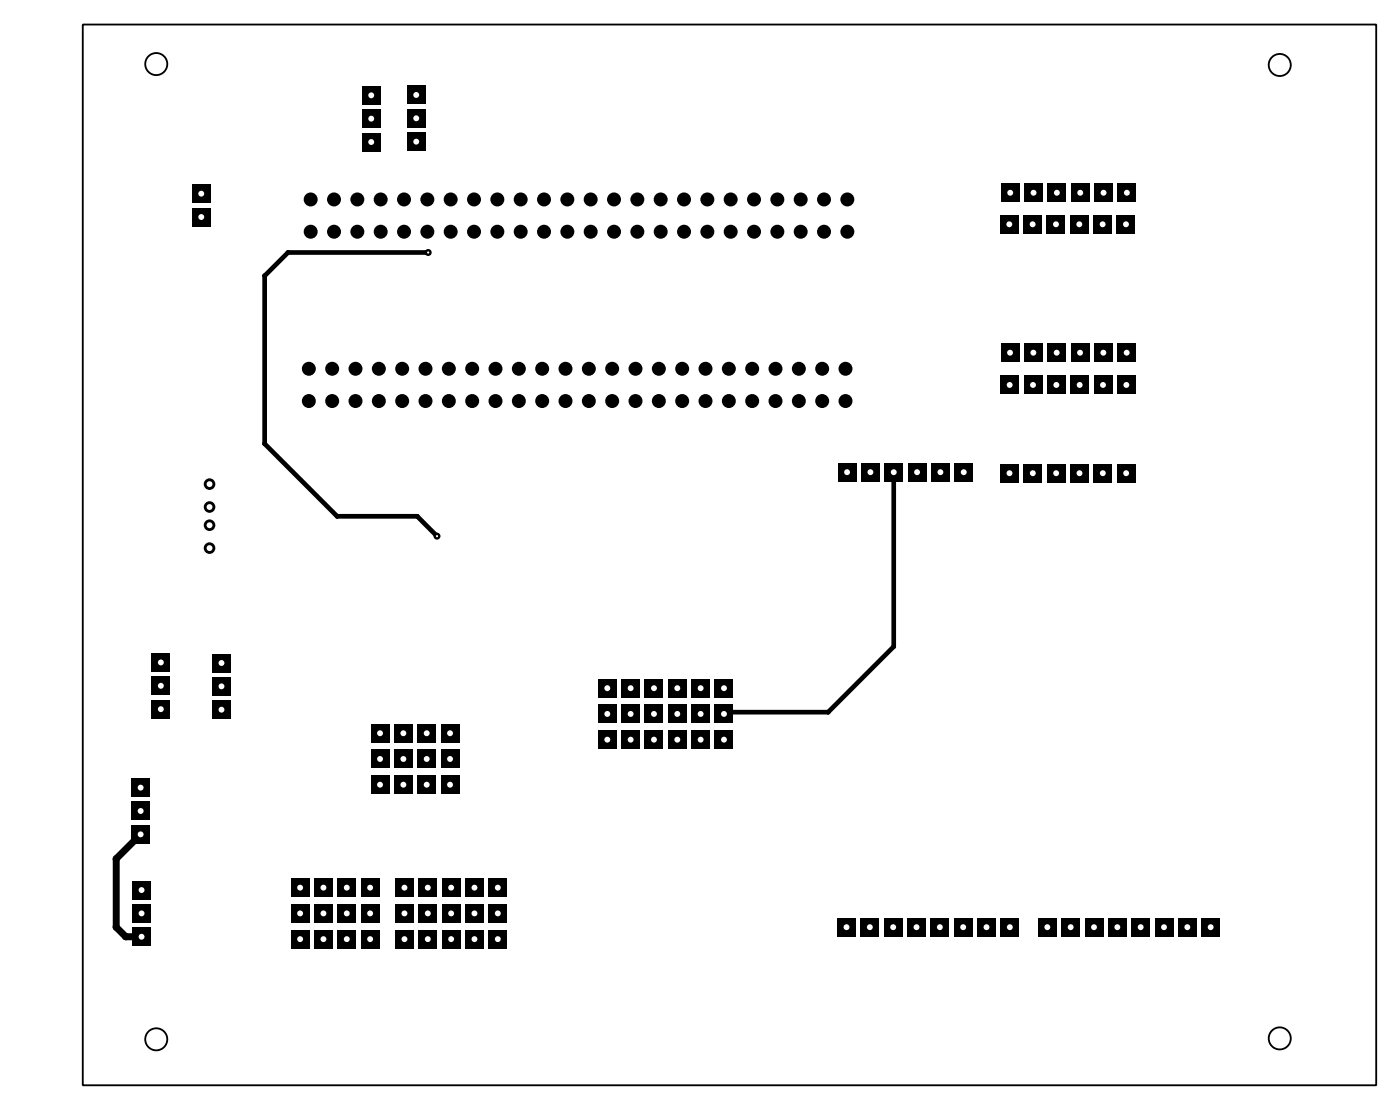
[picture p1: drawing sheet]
<svg xmlns="http://www.w3.org/2000/svg" width="152mm" height="121mm" viewBox="0 0 152 121" stroke-linecap="round" stroke-linejoin="round" font-family="sans-serif">
<path d="M15.3 90.8l-2.7 2.6v7.5l1.1 1h1.7" fill="none" stroke="#000" stroke-width=".76"/>
<g fill="#000">
<circle cx="28.8" cy="30" r=".25"/>
<circle cx="31.3" cy="27.5" r=".25"/>
<circle cx="46.6" cy="27.5" r=".38"/>
<circle cx="28.8" cy="48.3" r=".25"/>
<circle cx="36.7" cy="56.2" r=".25"/>
<circle cx="45.4" cy="56.2" r=".25"/>
<circle cx="17.8" cy="74.6" r=".12"/>
<circle cx="79" cy="77.5" r=".25"/>
<circle cx="90.2" cy="77.5" r=".25"/>
<circle cx="97.3" cy="70.3" r=".25"/>
<circle cx="12.6" cy="93.4" r=".38"/>
<circle cx="12.6" cy="100.9" r=".38"/>
<circle cx="13.7" cy="101.9" r=".38"/>
</g>
<path d="M17.5 74.6h.3" fill="none" stroke="#000" stroke-width=".25"/>
<path d="M46.6 27.5h-15.3l-2.5 2.5v18.3l7.9 7.9h8.7l2.2 2.1M97.3 51.4v18.9l-7.2 7.2h-11.1l-.2 .2" fill="none" stroke="#000" stroke-width=".51"/>
<circle cx="46.6" cy="27.5" r=".12" fill="#fff"/>
<circle cx="47.6" cy="58.3" r=".38" fill="#000"/>
<circle cx="47.6" cy="58.3" r=".12" fill="#fff"/>
<g fill="#000">
<circle cx="33.8" cy="25.2" r=".76"/>
<circle cx="33.8" cy="21.7" r=".76"/>
<circle cx="36.4" cy="25.2" r=".76"/>
<circle cx="36.4" cy="21.7" r=".76"/>
<circle cx="38.9" cy="25.2" r=".76"/>
<circle cx="38.9" cy="21.7" r=".76"/>
<circle cx="41.4" cy="21.7" r=".76"/>
<circle cx="41.4" cy="25.2" r=".76"/>
<circle cx="44" cy="25.2" r=".76"/>
<circle cx="44" cy="21.7" r=".76"/>
<circle cx="46.5" cy="25.2" r=".76"/>
<circle cx="46.5" cy="21.7" r=".76"/>
<circle cx="49.1" cy="21.7" r=".76"/>
<circle cx="49.1" cy="25.2" r=".76"/>
<circle cx="51.6" cy="25.2" r=".76"/>
<circle cx="51.6" cy="21.7" r=".76"/>
<circle cx="54.1" cy="21.7" r=".76"/>
<circle cx="54.1" cy="25.2" r=".76"/>
<circle cx="56.7" cy="21.7" r=".76"/>
<circle cx="56.7" cy="25.2" r=".76"/>
<circle cx="59.2" cy="21.7" r=".76"/>
<circle cx="59.2" cy="25.2" r=".76"/>
<circle cx="61.8" cy="25.2" r=".76"/>
<circle cx="61.8" cy="21.7" r=".76"/>
<circle cx="64.3" cy="25.2" r=".76"/>
<circle cx="64.3" cy="21.7" r=".76"/>
<circle cx="66.8" cy="25.2" r=".76"/>
<circle cx="66.8" cy="21.7" r=".76"/>
<circle cx="69.4" cy="25.2" r=".76"/>
<circle cx="69.4" cy="21.7" r=".76"/>
<circle cx="71.9" cy="25.2" r=".76"/>
<circle cx="71.9" cy="21.7" r=".76"/>
<circle cx="74.5" cy="25.2" r=".76"/>
<circle cx="74.5" cy="21.7" r=".76"/>
<circle cx="77" cy="21.7" r=".76"/>
<circle cx="77" cy="25.2" r=".76"/>
<circle cx="79.5" cy="25.2" r=".76"/>
<circle cx="79.5" cy="21.7" r=".76"/>
<circle cx="82.1" cy="21.7" r=".76"/>
<circle cx="82.1" cy="25.2" r=".76"/>
<circle cx="84.6" cy="25.2" r=".76"/>
<circle cx="84.6" cy="21.7" r=".76"/>
<circle cx="87.2" cy="25.2" r=".76"/>
<circle cx="87.2" cy="21.7" r=".76"/>
<circle cx="89.7" cy="21.7" r=".76"/>
<circle cx="89.7" cy="25.2" r=".76"/>
<circle cx="92.2" cy="25.2" r=".76"/>
<circle cx="92.2" cy="21.7" r=".76"/>
<circle cx="33.6" cy="40.1" r=".76"/>
<circle cx="33.6" cy="43.6" r=".76"/>
<circle cx="36.2" cy="43.6" r=".76"/>
<circle cx="36.2" cy="40.1" r=".76"/>
<circle cx="38.7" cy="40.1" r=".76"/>
<circle cx="38.7" cy="43.6" r=".76"/>
<circle cx="41.2" cy="43.6" r=".76"/>
<circle cx="41.2" cy="40.1" r=".76"/>
<circle cx="43.8" cy="40.1" r=".76"/>
<circle cx="43.8" cy="43.6" r=".76"/>
<circle cx="46.3" cy="43.6" r=".76"/>
<circle cx="46.3" cy="40.1" r=".76"/>
<circle cx="48.9" cy="40.1" r=".76"/>
<circle cx="48.9" cy="43.6" r=".76"/>
<circle cx="51.4" cy="40.1" r=".76"/>
<circle cx="51.4" cy="43.6" r=".76"/>
<circle cx="53.9" cy="40.1" r=".76"/>
<circle cx="53.9" cy="43.6" r=".76"/>
<circle cx="56.5" cy="40.1" r=".76"/>
<circle cx="56.5" cy="43.6" r=".76"/>
<circle cx="59" cy="40.1" r=".76"/>
<circle cx="59" cy="43.6" r=".76"/>
<circle cx="61.6" cy="40.1" r=".76"/>
<circle cx="61.6" cy="43.6" r=".76"/>
<circle cx="64.1" cy="40.1" r=".76"/>
<circle cx="64.1" cy="43.6" r=".76"/>
<circle cx="66.6" cy="40.1" r=".76"/>
<circle cx="66.6" cy="43.6" r=".76"/>
<circle cx="69.2" cy="43.6" r=".76"/>
<circle cx="69.2" cy="40.1" r=".76"/>
<circle cx="71.7" cy="43.6" r=".76"/>
<circle cx="71.7" cy="40.1" r=".76"/>
<circle cx="74.3" cy="40.1" r=".76"/>
<circle cx="74.3" cy="43.6" r=".76"/>
<circle cx="76.8" cy="40.1" r=".76"/>
<circle cx="76.8" cy="43.6" r=".76"/>
<circle cx="79.3" cy="40.1" r=".76"/>
<circle cx="79.3" cy="43.6" r=".76"/>
<circle cx="81.9" cy="43.6" r=".76"/>
<circle cx="81.9" cy="40.1" r=".76"/>
<circle cx="84.4" cy="43.6" r=".76"/>
<circle cx="84.4" cy="40.1" r=".76"/>
<circle cx="87" cy="43.6" r=".76"/>
<circle cx="87" cy="40.1" r=".76"/>
<circle cx="89.5" cy="43.6" r=".76"/>
<circle cx="89.5" cy="40.1" r=".76"/>
<circle cx="92" cy="40.1" r=".76"/>
<circle cx="92" cy="43.6" r=".76"/>
</g>
<path d="M121.6 37.4h2.1v2h-2.1z" fill="#000"/>
<circle cx="122.6" cy="38.4" r=".32" fill="#fff"/>
<path d="M119.1 37.4h2v2h-2z" fill="#000"/>
<circle cx="120.1" cy="38.4" r=".32" fill="#fff"/>
<path d="M116.6 37.4h2v2h-2z" fill="#000"/>
<circle cx="117.6" cy="38.4" r=".32" fill="#fff"/>
<path d="M114 37.4h2v2h-2z" fill="#000"/>
<circle cx="115" cy="38.4" r=".32" fill="#fff"/>
<path d="M111.5 37.4h2v2h-2z" fill="#000"/>
<circle cx="112.5" cy="38.4" r=".32" fill="#fff"/>
<path d="M108.9 37.4h2.1v2h-2.1z" fill="#000"/>
<circle cx="109.9" cy="38.4" r=".32" fill="#fff"/>
<path d="M108.9 99.9h2v2h-2z" fill="#000"/>
<circle cx="109.9" cy="100.9" r=".32" fill="#fff"/>
<path d="M106.4 99.9h2v2h-2z" fill="#000"/>
<circle cx="107.4" cy="100.9" r=".32" fill="#fff"/>
<path d="M103.8 99.9h2.1v2h-2.1z" fill="#000"/>
<circle cx="104.8" cy="100.9" r=".32" fill="#fff"/>
<path d="M101.3 99.9h2v2h-2z" fill="#000"/>
<circle cx="102.3" cy="100.9" r=".32" fill="#fff"/>
<path d="M98.8 99.9h2v2h-2z" fill="#000"/>
<circle cx="99.8" cy="100.9" r=".32" fill="#fff"/>
<path d="M96.2 99.9h2v2h-2z" fill="#000"/>
<circle cx="97.2" cy="100.9" r=".32" fill="#fff"/>
<path d="M93.7 99.9h2v2h-2z" fill="#000"/>
<circle cx="94.7" cy="100.9" r=".32" fill="#fff"/>
<path d="M91.1 99.9h2.1v2h-2.1z" fill="#000"/>
<circle cx="92.1" cy="100.9" r=".32" fill="#fff"/>
<path d="M130.8 99.9h2v2h-2z" fill="#000"/>
<circle cx="131.8" cy="100.9" r=".32" fill="#fff"/>
<path d="M128.2 99.9h2.1v2h-2.1z" fill="#000"/>
<circle cx="129.2" cy="100.9" r=".32" fill="#fff"/>
<path d="M125.7 99.9h2v2h-2z" fill="#000"/>
<circle cx="126.7" cy="100.9" r=".32" fill="#fff"/>
<path d="M123.2 99.9h2v2h-2z" fill="#000"/>
<circle cx="124.2" cy="100.9" r=".32" fill="#fff"/>
<path d="M120.6 99.9h2v2h-2z" fill="#000"/>
<circle cx="121.6" cy="100.9" r=".32" fill="#fff"/>
<path d="M118.1 99.9h2v2h-2z" fill="#000"/>
<circle cx="119.1" cy="100.9" r=".32" fill="#fff"/>
<path d="M115.5 99.9h2.1v2h-2.1z" fill="#000"/>
<circle cx="116.5" cy="100.9" r=".32" fill="#fff"/>
<path d="M113 99.9h2v2h-2z" fill="#000"/>
<circle cx="114" cy="100.9" r=".32" fill="#fff"/>
<path d="M91.2 50.4h2v2h-2z" fill="#000"/>
<circle cx="92.2" cy="51.4" r=".32" fill="#fff"/>
<path d="M93.7 50.4h2.1v2h-2.1z" fill="#000"/>
<circle cx="94.7" cy="51.4" r=".32" fill="#fff"/>
<path d="M96.3 50.4h2v2h-2z" fill="#000"/>
<circle cx="97.3" cy="51.4" r=".32" fill="#fff"/>
<path d="M98.8 50.4h2v2h-2z" fill="#000"/>
<circle cx="99.8" cy="51.4" r=".32" fill="#fff"/>
<path d="M101.4 50.4h2v2h-2z" fill="#000"/>
<circle cx="102.4" cy="51.4" r=".32" fill="#fff"/>
<path d="M103.9 50.4h2v2h-2z" fill="#000"/>
<circle cx="104.9" cy="51.4" r=".32" fill="#fff"/>
<path d="M121.6 40.9h2v2h-2z" fill="#000"/>
<circle cx="122.6" cy="41.9" r=".32" fill="#fff"/>
<path d="M119.1 40.9h2v2h-2z" fill="#000"/>
<circle cx="120.1" cy="41.9" r=".32" fill="#fff"/>
<path d="M116.5 40.9h2v2h-2z" fill="#000"/>
<circle cx="117.5" cy="41.9" r=".32" fill="#fff"/>
<path d="M114 40.9h2v2h-2z" fill="#000"/>
<circle cx="115" cy="41.9" r=".32" fill="#fff"/>
<path d="M111.4 40.9h2.1v2h-2.1z" fill="#000"/>
<circle cx="112.4" cy="41.9" r=".32" fill="#fff"/>
<path d="M108.9 40.9h2v2h-2z" fill="#000"/>
<circle cx="109.9" cy="41.9" r=".32" fill="#fff"/>
<path d="M121.6 50.5h2v2h-2z" fill="#000"/>
<circle cx="122.6" cy="51.5" r=".32" fill="#fff"/>
<path d="M119 50.5h2.1v2h-2.1z" fill="#000"/>
<circle cx="120" cy="51.5" r=".32" fill="#fff"/>
<path d="M116.5 50.5h2v2h-2z" fill="#000"/>
<circle cx="117.5" cy="51.5" r=".32" fill="#fff"/>
<path d="M114 50.5h2v2h-2z" fill="#000"/>
<circle cx="115" cy="51.5" r=".32" fill="#fff"/>
<path d="M111.4 50.5h2v2h-2z" fill="#000"/>
<circle cx="112.4" cy="51.5" r=".32" fill="#fff"/>
<path d="M108.9 50.5h2v2h-2z" fill="#000"/>
<circle cx="109.9" cy="51.5" r=".32" fill="#fff"/>
<path d="M121.7 20h2v2h-2z" fill="#000"/>
<circle cx="122.7" cy="21" r=".32" fill="#fff"/>
<path d="M119.1 20h2v2h-2z" fill="#000"/>
<circle cx="120.1" cy="21" r=".32" fill="#fff"/>
<path d="M116.6 20h2v2h-2z" fill="#000"/>
<circle cx="117.6" cy="21" r=".32" fill="#fff"/>
<path d="M114 20h2.1v2h-2.1z" fill="#000"/>
<circle cx="115" cy="21" r=".32" fill="#fff"/>
<path d="M111.5 20h2v2h-2z" fill="#000"/>
<circle cx="112.5" cy="21" r=".32" fill="#fff"/>
<path d="M109 20h2v2h-2z" fill="#000"/>
<circle cx="110" cy="21" r=".32" fill="#fff"/>
<path d="M121.6 23.4h2v2h-2z" fill="#000"/>
<circle cx="122.6" cy="24.4" r=".32" fill="#fff"/>
<path d="M119 23.4h2v2h-2z" fill="#000"/>
<circle cx="120" cy="24.4" r=".32" fill="#fff"/>
<path d="M116.5 23.4h2v2h-2z" fill="#000"/>
<circle cx="117.5" cy="24.4" r=".32" fill="#fff"/>
<path d="M113.9 23.4h2.1v2h-2.1z" fill="#000"/>
<circle cx="114.9" cy="24.4" r=".32" fill="#fff"/>
<path d="M111.4 23.4h2v2h-2z" fill="#000"/>
<circle cx="112.4" cy="24.4" r=".32" fill="#fff"/>
<path d="M108.9 23.4h2v2h-2z" fill="#000"/>
<circle cx="109.9" cy="24.4" r=".32" fill="#fff"/>
<path d="M44.3 14.4h2v2h-2z" fill="#000"/>
<circle cx="45.3" cy="15.4" r=".32" fill="#fff"/>
<path d="M44.3 11.9h2v2h-2z" fill="#000"/>
<circle cx="45.3" cy="12.9" r=".32" fill="#fff"/>
<path d="M44.3 9.3h2v2h-2z" fill="#000"/>
<circle cx="45.3" cy="10.3" r=".32" fill="#fff"/>
<path d="M14.3 84.7h2v2h-2z" fill="#000"/>
<circle cx="15.3" cy="85.7" r=".32" fill="#fff"/>
<path d="M14.3 87.2h2v2h-2z" fill="#000"/>
<circle cx="15.3" cy="88.2" r=".32" fill="#fff"/>
<path d="M14.3 89.8h2v2h-2z" fill="#000"/>
<circle cx="15.3" cy="90.8" r=".32" fill="#fff"/>
<path d="M16.5 76.1h2v2.1h-2z" fill="#000"/>
<circle cx="17.5" cy="77.1" r=".32" fill="#fff"/>
<path d="M16.5 73.6h2v2h-2z" fill="#000"/>
<circle cx="17.5" cy="74.6" r=".32" fill="#fff"/>
<path d="M16.5 71.1h2v2h-2z" fill="#000"/>
<circle cx="17.5" cy="72.1" r=".32" fill="#fff"/>
<path d="M14.4 95.8h2v2h-2z" fill="#000"/>
<circle cx="15.4" cy="96.8" r=".32" fill="#fff"/>
<path d="M14.4 98.4h2v2h-2z" fill="#000"/>
<circle cx="15.4" cy="99.4" r=".32" fill="#fff"/>
<path d="M14.4 100.9h2v2h-2z" fill="#000"/>
<circle cx="15.4" cy="101.9" r=".32" fill="#fff"/>
<path d="M23.1 76.2h2v2h-2z" fill="#000"/>
<circle cx="24.1" cy="77.2" r=".32" fill="#fff"/>
<path d="M23.1 73.7h2v2h-2z" fill="#000"/>
<circle cx="24.1" cy="74.7" r=".32" fill="#fff"/>
<path d="M23.1 71.1h2v2h-2z" fill="#000"/>
<circle cx="24.1" cy="72.1" r=".32" fill="#fff"/>
<path d="M39.4 14.4h2v2.1h-2z" fill="#000"/>
<circle cx="40.4" cy="15.4" r=".32" fill="#fff"/>
<path d="M39.4 11.9h2v2h-2z" fill="#000"/>
<circle cx="40.4" cy="12.9" r=".32" fill="#fff"/>
<path d="M39.4 9.4h2v2h-2z" fill="#000"/>
<circle cx="40.4" cy="10.4" r=".32" fill="#fff"/>
<path d="M20.9 20.1h2v2h-2z" fill="#000"/>
<circle cx="21.9" cy="21.1" r=".32" fill="#fff"/>
<path d="M20.9 22.6h2v2h-2z" fill="#000"/>
<circle cx="21.9" cy="23.6" r=".32" fill="#fff"/>
<path d="M65.1 73.9h2v2h-2z" fill="#000"/>
<circle cx="66.1" cy="74.9" r=".32" fill="#fff"/>
<path d="M67.6 73.9h2.1v2h-2.1z" fill="#000"/>
<circle cx="68.6" cy="74.9" r=".32" fill="#fff"/>
<path d="M70.2 73.9h2v2h-2z" fill="#000"/>
<circle cx="71.2" cy="74.9" r=".32" fill="#fff"/>
<path d="M72.7 73.9h2v2h-2z" fill="#000"/>
<circle cx="73.7" cy="74.9" r=".32" fill="#fff"/>
<path d="M75.3 73.9h2v2h-2z" fill="#000"/>
<circle cx="76.3" cy="74.9" r=".32" fill="#fff"/>
<path d="M77.8 73.9h2v2h-2z" fill="#000"/>
<circle cx="78.8" cy="74.9" r=".32" fill="#fff"/>
<path d="M65.1 76.7h2v2h-2z" fill="#000"/>
<circle cx="66.1" cy="77.7" r=".32" fill="#fff"/>
<path d="M67.6 76.7h2.1v2h-2.1z" fill="#000"/>
<circle cx="68.6" cy="77.7" r=".32" fill="#fff"/>
<path d="M70.2 76.7h2v2h-2z" fill="#000"/>
<circle cx="71.2" cy="77.7" r=".32" fill="#fff"/>
<path d="M72.7 76.7h2v2h-2z" fill="#000"/>
<circle cx="73.7" cy="77.7" r=".32" fill="#fff"/>
<path d="M75.3 76.7h2v2h-2z" fill="#000"/>
<circle cx="76.3" cy="77.7" r=".32" fill="#fff"/>
<path d="M77.8 76.7h2v2h-2z" fill="#000"/>
<circle cx="78.8" cy="77.7" r=".32" fill="#fff"/>
<path d="M65.1 79.5h2v2h-2z" fill="#000"/>
<circle cx="66.1" cy="80.5" r=".32" fill="#fff"/>
<path d="M67.6 79.5h2.1v2h-2.1z" fill="#000"/>
<circle cx="68.6" cy="80.5" r=".32" fill="#fff"/>
<path d="M70.2 79.5h2v2h-2z" fill="#000"/>
<circle cx="71.2" cy="80.5" r=".32" fill="#fff"/>
<path d="M72.7 79.5h2v2h-2z" fill="#000"/>
<circle cx="73.7" cy="80.5" r=".32" fill="#fff"/>
<path d="M75.3 79.5h2v2h-2z" fill="#000"/>
<circle cx="76.3" cy="80.5" r=".32" fill="#fff"/>
<path d="M77.8 79.5h2v2h-2z" fill="#000"/>
<circle cx="78.8" cy="80.5" r=".32" fill="#fff"/>
<circle cx="22.8" cy="52.7" r=".63" fill="#000"/>
<circle cx="22.8" cy="52.7" r=".32" fill="#fff"/>
<circle cx="22.8" cy="55.2" r=".63" fill="#000"/>
<circle cx="22.8" cy="55.2" r=".32" fill="#fff"/>
<circle cx="22.8" cy="57.1" r=".63" fill="#000"/>
<circle cx="22.8" cy="57.1" r=".32" fill="#fff"/>
<circle cx="22.8" cy="59.6" r=".63" fill="#000"/>
<circle cx="22.8" cy="59.6" r=".32" fill="#fff"/>
<path d="M53.2 101.2h2v2h-2z" fill="#000"/>
<circle cx="54.2" cy="102.2" r=".32" fill="#fff"/>
<path d="M50.6 101.2h2.1v2h-2.1z" fill="#000"/>
<circle cx="51.6" cy="102.2" r=".32" fill="#fff"/>
<path d="M48.1 101.2h2v2h-2z" fill="#000"/>
<circle cx="49.1" cy="102.2" r=".32" fill="#fff"/>
<path d="M45.6 101.2h2v2h-2z" fill="#000"/>
<circle cx="46.6" cy="102.2" r=".32" fill="#fff"/>
<path d="M43 101.2h2v2h-2z" fill="#000"/>
<circle cx="44" cy="102.2" r=".32" fill="#fff"/>
<path d="M53.2 95.6h2v2h-2z" fill="#000"/>
<circle cx="54.2" cy="96.6" r=".32" fill="#fff"/>
<path d="M50.6 95.6h2.1v2h-2.1z" fill="#000"/>
<circle cx="51.6" cy="96.6" r=".32" fill="#fff"/>
<path d="M48.1 95.6h2v2h-2z" fill="#000"/>
<circle cx="49.1" cy="96.6" r=".32" fill="#fff"/>
<path d="M45.6 95.6h2v2h-2z" fill="#000"/>
<circle cx="46.6" cy="96.6" r=".32" fill="#fff"/>
<path d="M43 95.6h2v2h-2z" fill="#000"/>
<circle cx="44" cy="96.6" r=".32" fill="#fff"/>
<path d="M53.2 98.4h2v2h-2z" fill="#000"/>
<circle cx="54.2" cy="99.4" r=".32" fill="#fff"/>
<path d="M50.6 98.4h2.1v2h-2.1z" fill="#000"/>
<circle cx="51.6" cy="99.4" r=".32" fill="#fff"/>
<path d="M48.1 98.4h2v2h-2z" fill="#000"/>
<circle cx="49.1" cy="99.4" r=".32" fill="#fff"/>
<path d="M45.6 98.4h2v2h-2z" fill="#000"/>
<circle cx="46.6" cy="99.4" r=".32" fill="#fff"/>
<path d="M43 98.4h2v2h-2z" fill="#000"/>
<circle cx="44" cy="99.4" r=".32" fill="#fff"/>
<path d="M48 84.4h2v2h-2z" fill="#000"/>
<circle cx="49" cy="85.4" r=".32" fill="#fff"/>
<path d="M45.4 84.4h2.1v2h-2.1z" fill="#000"/>
<circle cx="46.4" cy="85.4" r=".32" fill="#fff"/>
<path d="M42.9 84.4h2v2h-2z" fill="#000"/>
<circle cx="43.9" cy="85.4" r=".32" fill="#fff"/>
<path d="M40.4 84.4h2v2h-2z" fill="#000"/>
<circle cx="41.4" cy="85.4" r=".32" fill="#fff"/>
<path d="M48 81.6h2v2h-2z" fill="#000"/>
<circle cx="49" cy="82.6" r=".32" fill="#fff"/>
<path d="M45.4 81.6h2.1v2h-2.1z" fill="#000"/>
<circle cx="46.4" cy="82.6" r=".32" fill="#fff"/>
<path d="M42.9 81.6h2v2h-2z" fill="#000"/>
<circle cx="43.9" cy="82.6" r=".32" fill="#fff"/>
<path d="M40.4 81.6h2v2h-2z" fill="#000"/>
<circle cx="41.4" cy="82.6" r=".32" fill="#fff"/>
<path d="M48 78.8h2v2h-2z" fill="#000"/>
<circle cx="49" cy="79.8" r=".32" fill="#fff"/>
<path d="M45.4 78.8h2.1v2h-2.1z" fill="#000"/>
<circle cx="46.4" cy="79.8" r=".32" fill="#fff"/>
<path d="M42.9 78.8h2v2h-2z" fill="#000"/>
<circle cx="43.9" cy="79.8" r=".32" fill="#fff"/>
<path d="M40.4 78.8h2v2h-2z" fill="#000"/>
<circle cx="41.4" cy="79.8" r=".32" fill="#fff"/>
<path d="M39.3 95.6h2v2h-2z" fill="#000"/>
<circle cx="40.3" cy="96.6" r=".32" fill="#fff"/>
<path d="M36.7 95.6h2.1v2h-2.1z" fill="#000"/>
<circle cx="37.7" cy="96.6" r=".32" fill="#fff"/>
<path d="M34.2 95.6h2v2h-2z" fill="#000"/>
<circle cx="35.2" cy="96.6" r=".32" fill="#fff"/>
<path d="M31.7 95.6h2v2h-2z" fill="#000"/>
<circle cx="32.7" cy="96.6" r=".32" fill="#fff"/>
<path d="M39.3 98.4h2v2h-2z" fill="#000"/>
<circle cx="40.3" cy="99.4" r=".32" fill="#fff"/>
<path d="M36.7 98.4h2.1v2h-2.1z" fill="#000"/>
<circle cx="37.7" cy="99.4" r=".32" fill="#fff"/>
<path d="M34.2 98.4h2v2h-2z" fill="#000"/>
<circle cx="35.2" cy="99.4" r=".32" fill="#fff"/>
<path d="M31.7 98.4h2v2h-2z" fill="#000"/>
<circle cx="32.7" cy="99.4" r=".32" fill="#fff"/>
<path d="M39.3 101.2h2v2h-2z" fill="#000"/>
<circle cx="40.3" cy="102.2" r=".32" fill="#fff"/>
<path d="M36.7 101.2h2.1v2h-2.1z" fill="#000"/>
<circle cx="37.7" cy="102.2" r=".32" fill="#fff"/>
<path d="M34.2 101.2h2v2h-2z" fill="#000"/>
<circle cx="35.2" cy="102.2" r=".32" fill="#fff"/>
<path d="M31.7 101.2h2v2h-2z" fill="#000"/>
<circle cx="32.7" cy="102.2" r=".32" fill="#fff"/>
<g fill="none" stroke="#000" stroke-width=".2">
<path d="M9 2.7h140.8v115.4h-140.8z"/>
<circle cx="17" cy="7" r="1.2"/>
<circle cx="139.3" cy="7.1" r="1.2"/>
<circle cx="17" cy="113.1" r="1.2"/>
<circle cx="139.3" cy="113" r="1.2"/>
</g>
</svg>
